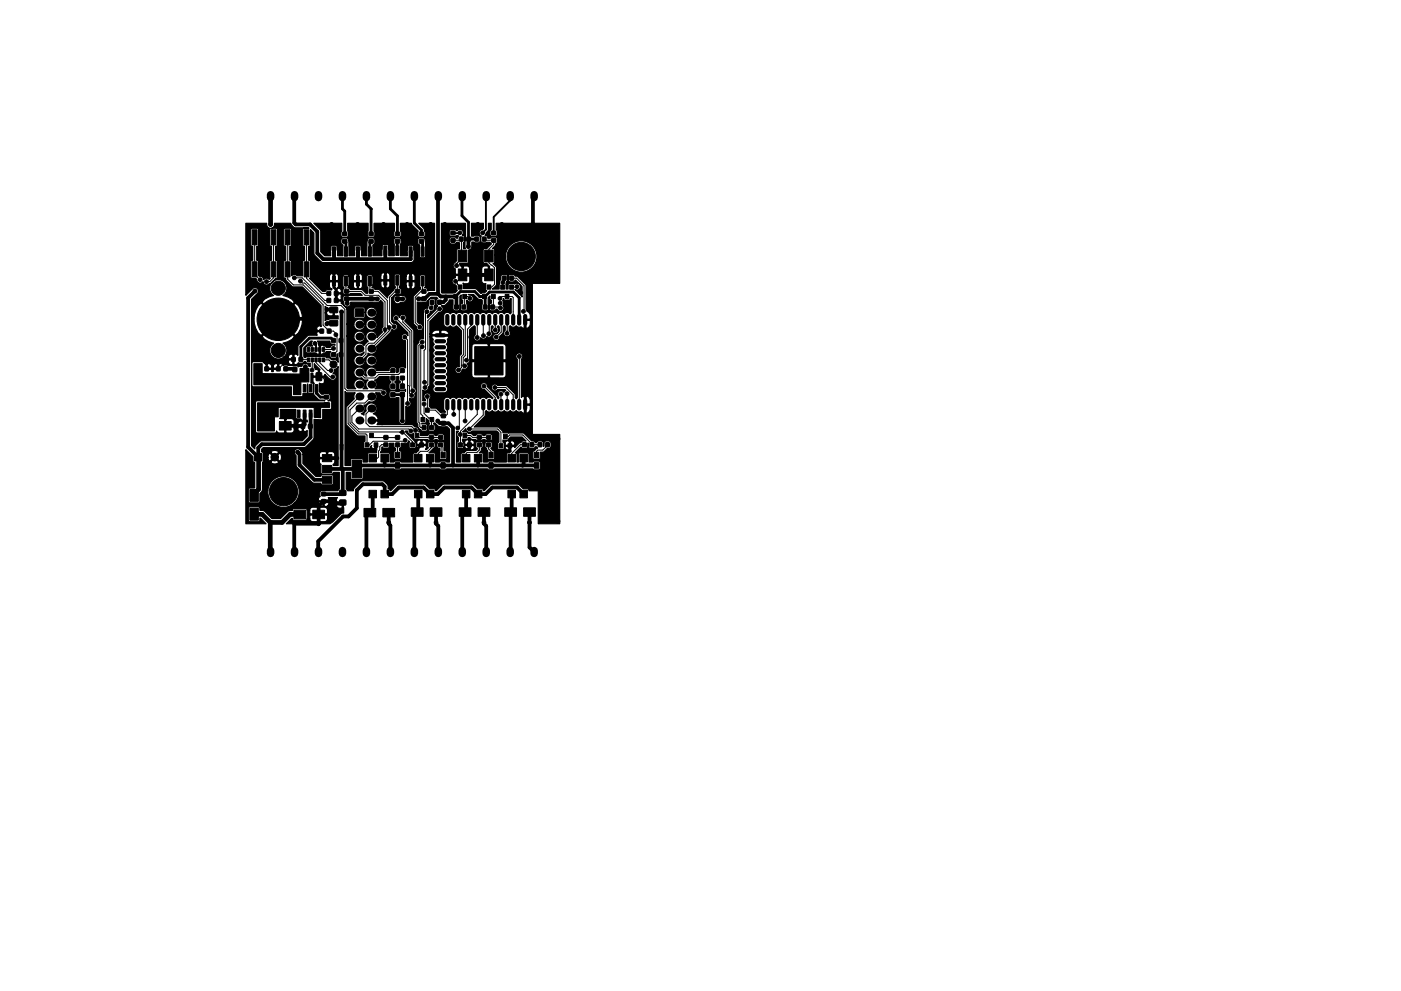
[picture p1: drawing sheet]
<svg xmlns="http://www.w3.org/2000/svg" width="297mm" height="210mm" viewBox="0 0 297 210" stroke-linecap="round" stroke-linejoin="round" font-family="sans-serif">
<g fill="#000" stroke="#000" stroke-width=".21">
<path d="M53.5 48.7h1v3.2h-1zM53.5 55.5h1v3.2h-1zM57.5 55.5h1v3.2h-1zM57.5 48.7h1v3.2h-1zM60.5 48.7h1v3.2h-1zM60.5 55.5h1v3.2h-1zM64.5 55.5h1v3.2h-1zM64.5 48.7h1v3.2h-1zM70.5 52.4h.6v2h-.6zM70.5 58.7h.6v2h-.6zM73 52.4h.7v2h-.7zM73 58.7h.7v2h-.7z"/>
<path d="M72.7 49.3l.8-.1v.8h-.8zM72.7 50.8h.8v.8h-.8zM75.6 58.7h.6v2h-.6zM75.6 52.4h.6v2h-.6zM78.1 58.7h.6v2h-.6zM78.1 52.4h.6v2h-.6zM78.3 49.3l.8-.1v.8h-.8zM78.3 50.8h.8v.8h-.8zM81.4 58.5h.6v2h-.6zM81.4 52.2h.6v2h-.6zM83.9 58.5h.7v2h-.7zM83.9 52.2h.7v2h-.7z"/>
<path d="M83.9 49.3l.8-.1v.8h-.8zM83.9 50.8h.8v.8h-.8zM86.7 52.4h.7v2h-.7zM86.7 58.7h.7v2h-.7zM89.3 52.4h.6v2h-.6zM89.3 58.7h.6v2h-.6zM88.9 49.3l.8-.1 .1 .8h-.8zM88.9 50.8h.8l.1 .8h-.8zM95.6 49.1l.8-.1 .1 .8h-.9zM95.6 50.6h.8l.1 .8h-.9zM97.2 57.1h1.8v2.5h-1.8zM97.2 53.1h1.8v2.5h-1.8z"/>
<path d="M97.4 50.3h.8l-.1 .9-.7-.1zM99 50.3h.8l-.1 .9-.7-.1zM100.7 50.3h.8l-.1 .9-.7-.1zM102.8 57.1h1.8v2.5h-1.8zM102.8 53.1h1.8v2.5h-1.8zM102.3 50.3h.7v.9l-.7-.1zM104.3 49.1l.8-.1v.8h-.8zM104.3 50.6h.8v.8h-.8zM106.5 58.6h.8v.8h-.8zM108.1 58.6h.8l-.1 .8h-.7zM54.6 77.8l.8 .1-.1 .8-.7-.1zM56.2 77.8l.7 .1v.8l-.8-.1z"/>
<path d="M58.6 77.8l.8 .1v.8l-.8-.1zM60.2 77.8l.8 .1-.1 .8-.7-.1zM61.8 75.8l.8 .1v.8l-.8-.1zM62.1 79.7h.8v.9h-.8zM62.1 77.9h.8v.9h-.8zM63.4 75.8l.8 .1-.1 .8-.7-.1zM64.3 79.1l1.1 .1-.1 1.5h-1.1zM65.1 73.7h.6v.8h-.6zM65.1 75.9h.6v.8h-.6zM66 73.7h.4v.8h-.4zM66 75.9h.4v.8h-.4zM66.7 73.7h.6v.8h-.6z"/>
<path d="M66.7 75.9h.6v.8h-.6zM67.1 79.1l1.1 .1-.1 1.5h-1.1zM67.6 73.7h.4v.8h-.4zM67.6 75.9h.4v.8h-.4zM67.8 69.8l.8 .1v.8l-.8-.1zM68.3 73.7h.6v.8h-.6zM68.3 75.9h.6v.8h-.6zM69.3 63.3l.8 .1v.8l-.8-.1zM69.3 61.8l.8 .1v.8l-.8-.1zM69.4 69.8l.8 .1-.1 .8-.7-.1zM70.3 71.8l.8 .1v.8l-.8-.1zM70.3 74.8l.8 .1v.8l-.8-.1z"/>
<path d="M69.9 65.2h1.6l.1 1.1h-1.6zM69.9 68h1.6l.1 1.1h-1.6zM70.9 63.3l.8 .1-.1 .8-.7-.1zM70.9 61.8l.8 .1-.1 .8-.7-.1zM71.9 71.8l.8 .1-.1 .8-.7-.1zM71.9 74.8l.8 .1-.1 .8-.7-.1zM73.1 63h.8v.7l-.8 .1zM73.1 61.4h.8v.8h-.8zM75.4 65.5h1.6v1.7h-1.6zM78.3 63h.8v.7l-.8 .1zM78.3 61.4h.8v.8h-.8zM82.9 79.8h.8v.8h-.8z"/>
<path d="M82.9 78.3l.8-.1v.8h-.8zM83.9 63h.8v.7l-.8 .1zM83.9 61.4h.8v.8h-.8zM84.9 79.8h.8v.8h-.8zM84.9 78.3l.8-.1v.8h-.8zM89.5 63h.8v.7l-.8 .1zM89.5 61.4h.8v.8h-.8zM91.2 63.7h.8v.9l-.8-.1zM92.8 63.7h.8l-.1 .9-.7-.1zM96.2 62.5h.8v.9h-.8zM96.4 64.7h.8l-.1 .9-.7-.1zM97.2 60.5h.8v.9h-.8z"/>
<path d="M98 64.7h.7v.9l-.7-.1zM98.1 62.5h.8v.9h-.8zM102.3 62.5h.8v.9h-.8zM102.5 64.7h.8l-.1 .9-.7-.1zM103.3 60.5h.8v.9h-.8zM104.1 64.7h.7v.9l-.7-.1zM104.2 62.5h.8v.9h-.8zM106.2 60.5h.8v.9h-.8zM100.7 73.5h6v6h-6zM107.1 62.5h.8v.9h-.8zM108.1 60.5h.8v.9h-.8zM54 96.2h1.6v1.6h-1.6z"/>
<path d="M55.2 89.4h2.5v1.8h-2.5zM56.4 79.8h2.2v1.5h-2.2zM56.4 86.2h2.2v1.5h-2.2zM59.2 89.4h2.5v1.8h-2.5zM63 87h.6v1.6h-.6zM63 81.6h.6v1.6h-.6zM64.3 87h.6v1.6h-.6zM64.3 81.6h.6v1.6h-.6zM63.8 90l.8 .1v.8l-.8-.1zM65.6 87h.6v1.6h-.6zM65.6 81.6h.6v1.6h-.6zM65.4 90l.8 .1-.1 .8-.7-.1z"/>
<path d="M66.8 87h.6v1.6h-.6zM66.8 81.6h.6v1.6h-.6zM68.3 96.4h2v1.5h-2zM68.8 85.5l.8-.1v.8h-.8zM68.8 83.9h.8v.7h-.8zM77.4 94h.8v.9h-.8zM78.2 96.4h1.6v1.6h-1.6zM78.4 92h.8v.9h-.8zM79.3 94h.8v.9h-.8zM80.8 96.4h1.6v1.6h-1.6zM81.4 94h.8v.7l-.8 .1zM81.4 92.4h.8v.8h-.8z"/>
<path d="M82.9 83.3h.8v.9h-.8zM82.9 81.5h.8v.9h-.8zM83.8 98.2h.9v1.2h-.9zM83.8 96h.9v1.2h-.9zM83.9 92.4h.8v.8h-.8zM83.9 94h.8v.7l-.8 .1zM84.9 83.2l.8 .1v.9l-.8-.1zM84.9 81.5h.8v.9h-.8zM87.1 94h.8v.9h-.8zM87.9 96.4h1.6v1.6h-1.6zM88 92h.8v.9h-.8zM89 94h.8v.9h-.8z"/>
<path d="M89.3 88.6h.8v.9h-.8zM89.5 90.3h.8v.8h-.8zM90.4 96.4h1.6v1.6h-1.6zM90.2 86.6h.8v.9h-.8zM91.1 90.3h.8v.8h-.8zM91.1 94h.8v.7l-.8 .1zM91.1 92.4h.8v.8h-.8zM91.2 88.6h.8v.9h-.8zM93.5 96h.9v1.2h-.9zM93.5 98.2h.9v1.2h-.9zM93 92.4h.8l.1 .8h-.9zM93 94h.8l.1 .7-.9 .1z"/>
<path d="M93.6 89.4h.8v.8h-.8zM93.6 87.9l.8-.1v.8h-.8zM97.2 94h.8v.9h-.8zM98 96.4h1.6v1.6h-1.6zM98.2 92h.8v.9h-.8zM99.1 94h.8v.9h-.8zM100.6 96.4h1.6v1.6h-1.6zM101.2 94h.8l.1 .7-.9 .1zM101.2 92.4h.8l.1 .8h-.9zM103.7 96h.9v1.2h-.9zM103.7 98.2h.9v1.2h-.9zM103.2 92.4h.8v.8h-.8z"/>
<path d="M103.2 94h.8v.7l-.8 .1zM105.8 94.1h.8v.9h-.8zM106.8 92.1h.8v.9h-.8zM107.7 96.4h1.6v1.6h-1.6zM107.7 94.1h.8v.9h-.8zM110.2 96.4h1.6v1.6h-1.6zM110.8 93.9l.8 .1-.1 .8-.7-.1zM112.4 93.9l.8 .1-.1 .8-.7-.1zM113.3 98.2h.9v1.2h-.9zM113.3 96h.9v1.2h-.9zM114.1 93.9l.8 .1v.8l-.8-.1zM115.7 93.9l.8 .1-.1 .8-.7-.1z"/>
<path d="M53 107.9h1.8v2.5h-1.8zM53 103.9h1.8v2.5h-1.8zM62.3 108.2h2.5v1.8h-2.5zM66.3 108.2h2.5v1.8h-2.5zM68.3 101h2v1.5h-2zM68.3 98.7h2v1.5h-2zM68.2 106h.8v.7l-.8 .1zM68.2 104.4h.8v.8h-.8zM72 106.1h1.3v1h-1.2zM72 104.1l1.3-.1v1.1h-1.2zM74.7 97.6h2v3.8h-2zM78.2 104h1.6v1.6h-1.6z"/>
<path d="M77.2 107.9h2.5v1.8h-2.5zM80.8 104h1.6v1.6h-1.6zM81.2 107.9h2.5v1.8h-2.5zM87.9 104h1.6v1.6h-1.6zM87.2 107.7h2.5v1.8h-2.5zM90.4 104h1.6v1.6h-1.6zM91.2 107.7h2.5v1.8h-2.5zM98 104h1.6v1.6h-1.6zM97.4 107.7h2.5v1.8h-2.5zM100.6 104h1.6v1.6h-1.6zM101.4 107.7h2.5v1.8h-2.5zM107.7 104h1.6v1.6h-1.6z"/>
<path d="M107 107.7h2.5v1.8h-2.5zM110.2 104h1.6v1.6h-1.6zM111 107.7h2.5v1.8h-2.5z"/>
<circle cx="52.8" cy="48.1" r=".4"/>
<circle cx="55.2" cy="59.3" r=".4"/>
<circle cx="56.5" cy="59.7" r=".4"/>
<circle cx="57.4" cy="47.6" r=".4"/>
<circle cx="62.4" cy="58.9" r=".4"/>
<circle cx="63.7" cy="59.6" r=".4"/>
<circle cx="70.3" cy="47.6" r=".4"/>
<circle cx="70.8" cy="57.8" r=".4"/>
<circle cx="75.8" cy="47.6" r=".4"/>
<circle cx="75.9" cy="57.5" r=".4"/>
<circle cx="81.3" cy="47.6" r=".4"/>
<circle cx="81.8" cy="57.5" r=".4"/>
<circle cx="86.3" cy="47.6" r=".4"/>
<circle cx="86.5" cy="57.5" r=".4"/>
<circle cx="91.3" cy="47.6" r=".4"/>
<circle cx="94.3" cy="47.6" r=".4"/>
<circle cx="96.6" cy="59.7" r=".4"/>
<circle cx="96.8" cy="56.3" r=".4"/>
<circle cx="97.5" cy="49.4" r=".4"/>
<circle cx="99.3" cy="52.3" r=".4"/>
<circle cx="100.8" cy="58.3" r=".4"/>
<circle cx="101.2" cy="53" r=".4"/>
<circle cx="101.3" cy="47.6" r=".4"/>
<circle cx="102.3" cy="49.4" r=".4"/>
<circle cx="106.4" cy="47.6" r=".4"/>
<circle cx="106.6" cy="59.9" r=".4"/>
<circle cx="110.5" cy="54.4" r="3"/>
<circle cx="113" cy="47.6" r=".4"/>
<circle cx="54.1" cy="61.7" r=".4"/>
<circle cx="59" cy="67.7" r="4.5"/>
<circle cx="59" cy="74.3" r="1.5"/>
<circle cx="59" cy="61.1" r="1.5"/>
<circle cx="64.7" cy="77.8" r=".4"/>
<circle cx="66.1" cy="65.3" r=".4"/>
<circle cx="66.2" cy="78.5" r=".4"/>
<circle cx="66.8" cy="72.9" r=".4"/>
<circle cx="66.9" cy="70.2" r=".4"/>
<circle cx="67.9" cy="73" r=".4"/>
<circle cx="69.3" cy="68.7" r=".4"/>
<circle cx="69.3" cy="65.6" r=".4"/>
<circle cx="70.2" cy="78.6" r=".4"/>
<circle cx="70.6" cy="80" r=".4"/>
<circle cx="70.7" cy="77.3" r=".75"/>
<circle cx="70.7" cy="73.9" r=".4"/>
<circle cx="71.2" cy="71" r=".4"/>
<circle cx="72.4" cy="66.2" r=".4"/>
<circle cx="73.6" cy="64.4" r=".4"/>
<circle cx="74.6" cy="70.1" r=".4"/>
<circle cx="80" cy="63.4" r=".4"/>
<circle cx="80.5" cy="74" r=".4"/>
<circle cx="81.6" cy="70" r=".4"/>
<circle cx="82.5" cy="69.5" r=".4"/>
<circle cx="83.6" cy="69.3" r=".4"/>
<circle cx="83.6" cy="65.4" r=".4"/>
<circle cx="84" cy="67.5" r=".4"/>
<circle cx="85.4" cy="67.4" r=".4"/>
<circle cx="85.4" cy="63.4" r=".4"/>
<circle cx="85.8" cy="71.5" r=".4"/>
<circle cx="87.2" cy="68.2" r=".4"/>
<circle cx="88.2" cy="72.5" r=".4"/>
<circle cx="88.7" cy="63.4" r=".4"/>
<circle cx="89" cy="69.4" r=".4"/>
<circle cx="89.5" cy="72.6" r=".4"/>
<circle cx="89.5" cy="73.6" r=".4"/>
<circle cx="90.5" cy="66.1" r=".4"/>
<circle cx="91.4" cy="65.3" r=".4"/>
<circle cx="91.5" cy="74.3" r=".4"/>
<circle cx="93.2" cy="65.5" r=".4"/>
<circle cx="95.4" cy="65.2" r=".4"/>
<circle cx="95.7" cy="71.5" r=".4"/>
<circle cx="97.2" cy="78.5" r=".4"/>
<circle cx="98.5" cy="77.6" r=".4"/>
<circle cx="98.9" cy="76.4" r=".4"/>
<circle cx="99.6" cy="63.3" r=".4"/>
<circle cx="99.8" cy="71.5" r=".4"/>
<circle cx="100.7" cy="65.3" r=".4"/>
<circle cx="101.2" cy="71.6" r=".4"/>
<circle cx="102.5" cy="71.2" r=".4"/>
<circle cx="103.6" cy="70.8" r=".4"/>
<circle cx="105" cy="70" r=".4"/>
<circle cx="105.2" cy="71.5" r=".4"/>
<circle cx="106" cy="63.3" r=".4"/>
<circle cx="106.1" cy="64.3" r=".4"/>
<circle cx="106.1" cy="65.3" r=".4"/>
<circle cx="107.5" cy="70.7" r=".4"/>
<circle cx="107.6" cy="64.1" r=".4"/>
<circle cx="108.1" cy="76.6" r=".4"/>
<circle cx="109.6" cy="60.8" r=".4"/>
<circle cx="110.1" cy="75.6" r=".4"/>
<circle cx="110.4" cy="62.1" r=".4"/>
<circle cx="111" cy="66.1" r=".4"/>
<circle cx="111.3" cy="70" r=".4"/>
<circle cx="52.7" cy="96.9" r=".4"/>
<circle cx="54.3" cy="93.1" r=".4"/>
<circle cx="58.2" cy="97" r=".8"/>
<circle cx="59.4" cy="80.5" r=".4"/>
<circle cx="60.5" cy="80.5" r=".4"/>
<circle cx="62.6" cy="90.4" r=".4"/>
<circle cx="63.1" cy="95.9" r=".4"/>
<circle cx="69.1" cy="80.9" r=".4"/>
<circle cx="71.4" cy="97.2" r=".4"/>
<circle cx="74" cy="95.3" r=".4"/>
<circle cx="78.7" cy="95.4" r=".4"/>
<circle cx="80.5" cy="80.7" r=".4"/>
<circle cx="81" cy="89.7" r=".4"/>
<circle cx="81.3" cy="83.3" r=".4"/>
<circle cx="85.3" cy="89.3" r=".4"/>
<circle cx="85.3" cy="91.7" r=".4"/>
<circle cx="85.9" cy="93.4" r=".4"/>
<circle cx="86.4" cy="85.6" r=".4"/>
<circle cx="87.1" cy="87.5" r=".4"/>
<circle cx="87.1" cy="91.4" r=".4"/>
<circle cx="87.3" cy="83.9" r=".4"/>
<circle cx="87.5" cy="82.9" r=".4"/>
<circle cx="88.1" cy="91.3" r=".4"/>
<circle cx="88.4" cy="95.4" r=".4"/>
<circle cx="89.9" cy="85.7" r=".4"/>
<circle cx="90" cy="81.1" r=".4"/>
<circle cx="90.1" cy="82.2" r=".4"/>
<circle cx="90.6" cy="84.1" r=".4"/>
<circle cx="92" cy="84.2" r=".4"/>
<circle cx="92.8" cy="89.3" r=".4"/>
<circle cx="96.2" cy="87.9" r=".4"/>
<circle cx="97" cy="90.8" r=".4"/>
<circle cx="97.6" cy="92.2" r=".4"/>
<circle cx="98.5" cy="95.4" r=".4"/>
<circle cx="98.6" cy="89.3" r=".4"/>
<circle cx="99.5" cy="91" r=".4"/>
<circle cx="102.6" cy="81.9" r=".4"/>
<circle cx="104.9" cy="82.2" r=".4"/>
<circle cx="106.2" cy="83.6" r=".4"/>
<circle cx="107.2" cy="95.6" r=".4"/>
<circle cx="107.5" cy="83.5" r=".4"/>
<circle cx="111.3" cy="88.6" r=".4"/>
<circle cx="111.3" cy="83.8" r=".4"/>
<circle cx="118.3" cy="93.1" r=".4"/>
<circle cx="52.8" cy="102.6" r=".4"/>
<circle cx="60.1" cy="104.3" r="3"/>
<circle cx="67.6" cy="111.1" r=".4"/>
<circle cx="70.3" cy="106.3" r=".4"/>
<circle cx="82.4" cy="110.9" r=".4"/>
<circle cx="92.5" cy="110.9" r=".4"/>
<circle cx="102.6" cy="110.9" r=".4"/>
<circle cx="112.3" cy="110.9" r=".4"/>
<circle cx="118.3" cy="110.6" r=".4"/>
</g>
<g fill="none" stroke="#000" stroke-width="1.6">
<path d="M57.4 41.3v.6M62.4 41.3v.6M67.5 41.3v.6M72.6 41.3v.6M77.7 41.3v.6M82.8 41.3v.6M87.8 41.3v.6M92.9 41.3v.6M98 41.3v.6M103.1 41.3v.6M108.2 41.3v.6M113.2 41.3v.6"/>
<path d="M57.4 116.8v.6M62.4 116.8v.6M67.5 116.8v.6M72.6 116.8v.6M77.7 116.8v.6M82.8 116.8v.6M87.8 116.8v.6M92.9 116.8v.6M98 116.8v.6M103.1 116.8v.6M108.2 116.8v.6M113.2 116.8v.6"/>
</g>
<g fill="#000">
<circle cx="100.8" cy="58.3" r=".4"/>
<circle cx="76.2" cy="79" r=".85"/>
<circle cx="76.2" cy="76.5" r=".85"/>
<circle cx="76.2" cy="68.9" r=".85"/>
<circle cx="76.2" cy="74" r=".85"/>
<circle cx="76.2" cy="71.4" r=".85"/>
<circle cx="78.7" cy="74" r=".85"/>
<circle cx="78.7" cy="71.4" r=".85"/>
<circle cx="78.7" cy="68.9" r=".85"/>
<circle cx="78.7" cy="66.3" r=".85"/>
<circle cx="78.7" cy="79" r=".85"/>
<circle cx="78.7" cy="76.5" r=".85"/>
<circle cx="76.2" cy="81.6" r=".85"/>
<circle cx="76.2" cy="86.7" r=".85"/>
<circle cx="76.2" cy="84.1" r=".85"/>
<circle cx="76.2" cy="89.2" r=".85"/>
<circle cx="78.7" cy="89.2" r=".85"/>
<circle cx="78.7" cy="81.6" r=".85"/>
<circle cx="78.7" cy="86.7" r=".85"/>
<circle cx="78.7" cy="84.1" r=".85"/>
</g>
<g fill="none" stroke="#000" stroke-width=".9">
<path d="M92.5 71.1h1.6M92.5 72.4h1.6M92.5 73.7h1.6M92.5 74.9h1.6M92.5 76.2h1.6M92.5 77.5h1.6M92.5 78.8h1.6M94.8 67v1.6M96.1 67v1.6M97.4 67v1.6M98.7 67v1.6M99.9 67v1.6"/>
<path d="M101.2 67v1.6M102.5 67v1.6M103.7 67v1.6M105 67v1.6M106.3 67v1.6M107.5 67v1.6M108.8 67v1.6M110.1 67v1.6M111.4 67v1.6M92.5 80h1.6M92.5 81.3h1.6M92.5 82.6h1.6"/>
<path d="M94.8 85v1.6M96.1 85v1.6M97.4 85v1.6M98.7 85v1.6M99.9 85v1.6M101.2 85v1.6M102.5 85v1.6M103.7 85v1.6M105 85v1.6M106.3 85v1.6M107.5 85v1.6M108.8 85v1.6"/>
<path d="M110.1 85v1.6M111.4 85v1.6"/>
</g>
<g fill="none" stroke="#000" stroke-width=".8">
<path d="M62.4 41.6v5.7l.3 .3h3.1l1.5 1.5v4.6l1.2 1.3h18.6v-1.6M70.8 53.4h.1M70.8 53.4v1.6M75.9 53.4h.1M75.9 53.4v1.6M81.7 53.2v1.8M81.7 55h.1M92.9 41.6v20.7M98.1 58.3h5.6M99.4 50.7l-.1 1.6M113.2 41.6l-.2 .1v5.9M54.1 61.7l-1.5 1.5v31.6l2.2 2.3"/>
<path d="M60.6 78.2h1.8l.1 .2M64.7 77.8v1.7M66.1 65.3v2.3l-7.1 .1M70.7 68.5h-1.2l-.2 .3M72.4 66.2v33.2l.3 .2v5M73.5 63.4h6.5M73.6 63.4v1M80 63.4h.1M84.3 63.4v.3M84.3 63.4h1.1M88.7 63.4h1.2M92.9 62.3h-1.8l-1 1.1h-.2"/>
<path d="M92.9 62.3l.5 .6h3.2M94.5 62.9v.7l-.5 .5h-.8M96.6 62.9h.1M96.6 62.9l.2 .2v2M62.5 80.1h-1.6l-.4 .4h-3M63.1 95.9l.4 .4v2.3l3.2 3.2h2.6M64.6 87.8v2.3l-.4 .3-3.7-.1 .5-.5M65.9 87.8v5l-1.5 1.4h-8.9l-.8 .8v2M69.3 97.2h2.1M75.7 98.6v.9h-6.4M81.6 97.2l-.1 1.6M84.3 98.6v.2"/>
<path d="M85.3 83.7v5.6M91.2 97.2v1.6M92.8 89.3l.5 .5h1.8l.9 1v8M93.9 98.6v.2M101.4 97.2l-.1 1.6M104.1 98.6v.2M111 97.2v1.4l-.1 .2M113.8 98.6v.2h-38.5M72.7 106.8h-1.5l-.5-.5h-2.1l-1 1.1v3.7h-5.2v6M72.7 104.3l-.5 .5h-3.6M79 104.8v3.4l-1.3 1.3-.1 7.6M82.4 108.8v2.3l.4 .4-.1 5.6"/>
<path d="M88.7 104.8v3.6l-.9 .8v7.9M92.5 108.6v2.5l.4 .5v5.5M98.8 104.8v3.6l-.8 .8-.1 7.9M102.6 108.6v2.5l.5 .5-.1 5.5M108.5 104.8v3.6l-.2 .2v8.3l-.2 .2M111 104.8l-1.4-1.4h-5.2l-1.4 1.4h-1.6l-1.4-1.4h-5.8l-1.4 1.4h-1.6l-1.4-1.4h-5.2l-1.4 1.4h-1.6v-1.6l-.5-.5h-4.2l-1.2 1.3v3.8l-1.8 1.8h-1.2l-5.2 5.2v2.3M112.3 108.6v7.5l.9 1"/>
</g>
<g fill="none" stroke="#000" stroke-width=".6">
<path d="M72.5 41.6l.1 2.7 .5 .5v4.9M73.1 51.2l.2 .2v2M75.9 57.5v2.2M75.9 58v.1M77.7 41.6v1.7l1 1v5.4M78.7 51.2l-.3 .2v2M81.8 57.5l-.1 2M82.8 41.6v2.7l1.5 1.5v3.9M84.3 51.2l-.1 2M87.1 59.7v-1.6l-.6-.6h-15.4l-.3 .3v3.2l.5 .4v2.3M87.8 41.6v5.7l1.5 1.5v.9M89.3 51.2l.3 .2v2"/>
<path d="M97.9 41.6v4.2l1.4 1.4v3.5h1.8M69.3 65.6l.1 .1h1.3M70.7 72.2l-.5-.5h-4.6l-1.8 1.9v2.6M93.4 71.1h1.9l.4 .4M96.6 62.9l1-1h3.1l1 1h1.2l.9-.9h5l1.3 1.2v4.6M99.8 71.5v4.8l.2 .2 8.1 .1M102.9 63.1v2M111.4 67.8l-.1 2.2M67.1 82.4v1.1l.8 .8h1.3M67.1 83.4l.2 .1M69.2 85.8h-1.4l-.7 .7v1.3M79.7 94.4v.6l-.3 .4h-.7"/>
<path d="M85.3 83.7h-2M89.4 94.4l-1 1M99.5 94.4v.6l-.3 .4h-.7M108.1 94.6v.7l-.3 .3h-.6M111.3 83.8v4.8"/>
</g>
<path d="M57.4 41.6v6M54.8 97.1v6.7l-.9 1v.3M108.1 94.5v.1M53.9 109.1h1.7l1.7 1.7M57.3 110.8v6.3M63.6 109.1h-2.1l-1.7 1.7h-2.5" fill="none" stroke="#000" stroke-width="1"/>
<g fill="none" stroke="#000" stroke-width=".21">
<path d="M54 50.3v7.9l1.2 1.1M58 50.3v8.6l-.8 .8h-.7M61 50.3v8.9l1.2 1.2h2.1l4.2 4.2v4.4l1.3 1.2h.9l.7 .8M62.4 58.9h1.7l4.8 4.8h.8M63.7 59.6l.4 .4h.5l4.8 4.8h2.9l.8 .8v16.8l.5 .5h7.3l.4 .4M65 50.3v8.7l3.2 3.2h1.5M73.3 59.7v1.9l.3 .3h3l.8 .8h2.8l1.4 1.3v6.5l-2.3 2.3h-1.1l-.6 .6v1.7l-1.4 1.4M78.4 59.7v1.9l.5 .3M84.2 59.5l.1 2.4M89.6 59.7v1.9l.3 .3h-.2M96 51h1.6l.2-.3v3.4l.3 .2v.4l-1.2 1.2-.1 .4M96.6 59.7l1 1.2"/>
<path d="M102.6 50.7l.3 .3h1.8v.9l-1 1v2.9l1.2 1v3.5l-.6 .6h-.6M106.9 59v.6l-.3 .4v.9h.1M108.5 59h1l1.6 1.6v5.3l-.1 .2M62.2 76.2h-1.1l-2 2h-2.6M63.8 76.2l1.6 .1M66.2 76.3v2.2M66.9 70.2h1.3M67 76.3v.6l3 3.1h.6M67.6 79.5h.2l1.3 1.4M67.8 76.3v.6l1.7 1.7h.7M67.9 73l-.1 1.1M68.6 76.3h1.1l1 1"/>
<path d="M70.7 73.9l-.2 .2h-1.9M71.4 71h-.2M71.4 71v3.5l-.7 .7M78.7 61.8h1.5l1.9 2v5.3l.4 .4v.7l-3.8 3.8M83.3 78.6l-.4 .4h-4.2M84 67.5l2.9 2.9-.1 13 .5 .5M84.3 61.8h-.5l-1.2 1.2v5.4l1 .9M85.3 78.6l-.8 .9h-4.2l-.8 .7h-2.1l-1.2-1.2M85.4 67.4v.9l1.9 1.9v12.5l.2 .2M85.8 71.5l.6 .6v13.5M89.5 72.6l-.7 .7v16.3l.2 .2v.7l.2 .2h.7M89.5 73.6l-.3 .3v13.9l.5 .5v.7"/>
<path d="M89.9 61.8h-.6l-1.3 1.3v5.3l1 1M90.5 66.1l-.3 .3v7.7l-.3 .3 .1 6.7M91.6 64.1v1l-.2 .2M91.6 64.1h.1M93.2 65.5l-2.5 2.5v13.6l-.6 .6M97.4 67.8v1.3l.8 .9v5.3l-.4 .4v2.3l-.6 .5M97.8 77.5h.1M98.7 67.8v7.6l-.5 .5v1.4l.3 .3M99.6 63.3l-.4-.4h-.7v2.1l-.1 .1M99.9 67.8v1.2l-.8 .8v6.4l-.2 .2M101.2 67.8v3.8M102.5 67.8v3.4"/>
<path d="M103.7 67.8l-.1 3M104.6 62.9v2.1l-.2 .1h1.5l.2 .2M105 67.8v.1M105 67.9v2.1M106 63.3l.4-.4h2.2l.2 .2v4.7M106.3 67.8v2.7l-1.1 1M107.5 67.8v2.9M109.6 60.8l-1.1 .1M110.1 75.6v10.2M76.2 86.7l-1.6 1.6v1.3l1.4 1.4h10.7l.4 .4M76.2 84.1l-2.4 2.4v3.4l2.2 2.2h1.6l.2 .2v2.1h.5l.8-.8h6.6l.2-.2M78.2 94.4h.1"/>
<path d="M78.7 86.7l-1.1 1.1v2l.7 .7h9l.8 .8M78.7 84.1l-1.3 1.4h-1.8l-1.4 1.5v2.8l1.9 1.9h9.3l2.1 2.1v.6M78.8 92.4l.4 .4h5.1M81.8 94.3h-.9l-.4 .4v.7l-.2 .3v1.3l-.3 .2h-1M83.3 80.2v1.8M83.3 80.2h.1M84.3 94.3v2.3M85.3 80.2v1.7M86.4 85.6h.1M86.4 81.8h.1M88.4 92.4l.5 .4h4.5M89.9 85.7v2l1 1h.3l.4 .3-.1 1.7"/>
<path d="M90.6 84.1v2.9h1.7l1.2 1.2h1l.3-.3v-2.1M91.5 94.3v.7l-.8 .8h-1.5l-.5 .4v1M93.4 94.3l.3 .3v1.7l.2 .3M96.1 85.8l.1 2.1M97.4 85.8v4.7l-.4 .3M98.6 92.4h1.2l.4 .4h3.4M98.7 85.8l-.1 3.5M101.2 85.8v2.1l-3.6 3.6v2.9M101.6 94.3v1.2l-.5 .5h-2l-.3 .2v1M102.5 85.8v2.3l-3 2.9h6l.7 .7v2.9M102.6 81.9l2.4 2.4v1.5M103.6 94.3v.9l.5 .6v.8"/>
<path d="M104.9 82.2h2.3l1.6 1.6v2M106.2 83.6l.1 2.2M107.2 92.6h.6l.3-.3h2.8l1.8 1.9v.2h1.8M107.5 83.5v2.3M111.2 94.4h-.9l-1.8 1.8v1M116 94.4v.2l-.9 .9h-1.1l-.2 .3v.8"/>
</g>
<path d="M97.5 49.4l-1.5 .1M103 41.6v7.1l-.7 .7M108.1 41.6v1l-3.4 3.4v3.5M66.8 72.9l.2 .2v1" fill="none" stroke="#000" stroke-width=".4"/>
<path d="M52.1 47.4h4.4v.3a.83 .83 0 0 0 .9 .7l-.2 .3v3.2l.1 .3 .3 .1v2.9l-.4 .3v3.2l.1 .3-.2 .3a.73 .73 0 0 0-1.2 0 .72 .72 0 0 0-.9-.7l-.2-.1v-3l-.4-.3v-2.9l.3-.1 .1-.3v-3.2l-.2-.3h-1.2l-.2 .3v3.2l.1 .3 .3 .1v2.9l-.4 .3v3.2l.2 .4h.8l.2 .2a.73 .73 0 0 0 .5 .7 .73 .73 0 0 0 .9-.3 .81 .81 0 0 0 .6 .8 .81 .81 0 0 0 .8-.3l1.2-1.1 .3-.1 .1-.3v-3.2l-.4-.3v-2.9l.3-.1 .1-.3v-3.2l-.2-.3h-1l.5-.3 .1-.7h3.5l.2 .4 .7 .5 2.9 .1h-1.1l-.2 .3v3.2l.1 .3 .3 .1v2.9l-.4 .3v3h-1.2a.73 .73 0 0 0-1.2 0v-3l-.4-.3v-2.9l.3-.1 .1-.3v-3.2l-.2-.3h-1.2l-.2 .3v3.2l.1 .3 .3 .1v2.9l-.4 .3v3.4l.4 .2 .1 .4 1.3 1.3 2.1 .1 4 3.9v4.5l-.2-.2a.62 .62 0 0 0-.6 .3 .62 .62 0 0 0 0 .7h1l.1 .3h-1.1l-.2 .1 .2 .6-2 .1-2 2-.1 2.2-.4-.3-.5 .2v1.9a.56 .56 0 0 0 .9-.3l.9 .1 .4-.3h.3l.2 .4h.8v.7l-.3-.1-.2-.4-.5-.2-.5 .1-.3 .5-.8 .1-.4-.3-2.4-.1a.32 .32 0 0 1-.4 .1 .32 .32 0 0 1-.2-.3l-.5-.1-.2 .2v1.1h-1l-.2 .4h-.3l-.1-.4h-1.1v-1.1h.3v.8h.8l.1-.3h.3l.2 .3h.8v-.8l-.2-.2a.66 .66 0 0 0-.8 .7h-.3v-.2a.57 .57 0 0 0-.9-.3l-.7-.2v-.2l-.3-.2h5.4a.58 .58 0 0 0 .4 .6 .58 .58 0 0 0 .6-.1v-.8h-.8l-.2 .3-7.6 .1-.1 .2v4.9l.3 .2h8.1l.1 2 2 .1 .3-.2v-.5h.7l.3-.2 .1-1.8v1.8l.2 .2h.8l.2-.3v-1.6l-.2-.3h-.4v-2.1h.4v.4l.2 .2h1v-1.2l-.2-.2h-.4l-.3-.4v-.8l1.3 1.2-.2 .2v1.2h1l.2-.4 .8 .9a.91 .91 0 0 0 1.6-.3 .73 .73 0 0 0-.7-.8 .72 .72 0 0 0 .3-.8l.5-.2 .3-.4v21h-1l-.1-.3 .4-.4v-.6l-.2-.2h-2.9l-.2 .2v.4l.1 .4 .3 .2-.1 1.7 .2 .4h2.2l.3-.4h1.2v3.5l-.2 .4-3.3-.1a.55 .55 0 0 0-.6 .6l.1 .8a.56 .56 0 0 0-.2 .9h1.9l.1-.2-.1-.5h1.9l-.2 .4 .2 .5h1.3l.1 2.3-.6 .2-1.7 1.7-.6 .4h-9.3l1.2-1.1 .4 .4h2.5l.3-.4h.6l.1 .4 .3 .2 1.2 .1 .1-.2v-1.2h.3v1.2l.1 .2h1a.64 .64 0 0 0 .6-.7v-.6l-.1-.1h-3.5l-.1 .1v.6h-.6v-1.8h.6v.7l.1 .1h1.6v-1.2h.3v1.2h1.6l.1-.1v-.9l-.3-.3-1.3-.1-.4 .2-.1-.2h-1a.64 .64 0 0 0-.6 .6h-.6l-.3-.3h-2.6l-.2 .4-1 .2-1.5 1.5h-1.9l-1.6-1.6-.9-.1v-.5l-.2-.2-2-.1-.3 .4 .1 2.7 2.1 .1 .3-.2v-.6h.1l1.2 1.2h-4.3v-15.7l1.5 1.5v1l.4 .2v5.4h-1.1l-.2 .2v2.8l.3 .2 2-.1 .1-.2v-1.7l.5-.7h1.2a3.3 3.3 0 0 0 1.8 3.3 3.3 3.3 0 0 0 3.7-.5h5.2v.1a.59 .59 0 0 0 1 .4v-.8h.2v.8l.2 .2 .4-.1 .3-.2h1.7l.3 .5 .8 .1 .1-.1v-1h-1l-.2 .5h-1.7l.1-.5-.1-.2h-1.9l-.2 .3h-5.2a3.3 3.3 0 0 0-.7-5.5 3.3 3.3 0 0 0-4.8 2.7h-1.2l.1-5.9 .1-.1h1.6l.1 .2 .8 .2 .7-.2 .1-.2-.8-.8-.9 .8h-1.6l.1-.9h.9a.63 .63 0 0 0 .5 .7l.8-.8h.3l.8 .8 .3-.1 .2-.8-.2-.6-.3-.1-.8 .8h-.3l-.8-.8a.78 .78 0 0 0-.5 .9h-.9l-.1-1.1h1.6l.9 .8 .7-.9h3.4l.4 .7 .1 2.5 3.2 3.2 .4 .2h1.5l.3 .4h2.1l.3-.4v-1.5l-.2-.2-2.2-.1-.3 .4h-1l-2.8-2.8v-1.9h3.5v.5l.2 .2h1.3v-1.1h.3v1.1h1.3l.2-.2-.1-.7-.3-.3-1-.1-.4 .2-.1-.2h-.8a.64 .64 0 0 0-.6 .6h-3.5l-.2-.6-.8-.6-.6 .2-.2 .5h-3.4a.98 .98 0 0 0-1.6 .1h-1.6l-.3-.1v-.6l.3-.3h8.6l.5-.2 1.7-1.9v-3.9h1.7l.1-.3v-1.8h1.7l.2-.2v-1.5l-.2-.2h-.6l.5-.3v-.7a.55 .55 0 0 0-.5-.5l-1.3 .1-.3-.3-.2-2a.68 .68 0 0 0 .8 .1 .68 .68 0 0 0 .4-.6v-.6l-.2-.2h-2.2l-.2 .2 .1 .7 .2 .4-.1 .3v2.1l1.1 1.1 1.3 .2h-14.4l-.3 .2 .1 6.6 4 .1 .3-.2v-.3l.5 .5h1.1l.2-.2v-1.2h.2v1.2l.2 .2h1.1a.73 .73 0 0 0 .5-1h.7v.1a.57 .57 0 0 0 1 .4v-.8h-.8l-.2 .3h-.7l-.2-.4h-1.9l.1-1.5h.2v1.2h1.6l.2-.2h.7l.2 .3h.8v-.8l-.2-.2a.66 .66 0 0 0-.8 .7h-.7v-.6a.64 .64 0 0 0-.7-.6h-.9l-.2 .2-.4-.2h-.9l.1-.3v-1.6h3.3v1.8l.3 .2h.7l.5 .3 .3-.2-.1-1.3h.3v1.3l.2 .2 .2-.1v.5l-.4-.3-.4 .2v1.9l.4 .2 .4-.3v1.2l-1 1h-8.6l-.4 .1-.9 .9-.2 .7-.7-.7v-23.1h2.3a3.8 3.8 0 0 0 2.4 1.4 1.83 1.83 0 0 0-.5 2.6 1.83 1.83 0 0 0 2.7 .4h.9l.2 .3h.8v-.8l-.2-.2a.66 .66 0 0 0-.8 .7h-.9a1.83 1.83 0 0 0-.2-3 3.3 3.3 0 0 0 2.4-1.4l-3.4-3.5-3.4 3.5h-2.3v-3.7h.5l.1 1a3.3 3.3 0 0 0 1.5 2.5l3.4-3.5h.4l3.4 3.5 .6-.5a4.8 4.8 0 0 0-.6-6.4l-3.4 3.4h-.4l-3.4-3.4-.6 .5-.5 .9-.5 2h-.5v-3.6h2.3l3.4 3.5 3.4-3.5a3.8 3.8 0 0 0-2.4-1.4 1.83 1.83 0 0 0 .4-2.8 1.83 1.83 0 0 0-2.8 0 1.83 1.83 0 0 0 .4 2.8 3.3 3.3 0 0 0-2.4 1.4h-2.3v-.6l1.5-1.5-.1-.6-.4-.3h-.6l-1.6 1.6zM66.5 47.4h6v1.6l-.2 .8a.55 .55 0 0 0 .5 .6h.8l.3-.4-.2-2.6h4.3v1.6l-.1 .8a.55 .55 0 0 0 .5 .6h.7l.4-.4-.2-2.6h4.3v1.6l-.1 .8a.55 .55 0 0 0 .5 .6h.7l.4-.4-.2-2.6h2.3l.2 .4 1.3 1.2-.2 .8a.55 .55 0 0 0 .6 .6l.9-.2 .1-.8-.2-.9-1.1-1.1h3.3v14.2l-1.4 .1a.68 .68 0 0 0-.7-.7l.2-.3v-2.2l-.2-.2-.8 .1-.2 .3v2l.2 .6-1.5 1.5-.1 .3v5.4l.7 .8a.73 .73 0 0 0 .7 .8 .73 .73 0 0 0 .7-.7 .73 .73 0 0 0-.8-.7l-.4-.4v-4.2h1.7l1.2-1h1.2l.2 .2-.3 .4-.1 .8 .4 .4-.2 .3-.1 .4-1.9 1.9 .1-.7a.73 .73 0 0 0 .5-.8 .75 .75 0 0 0 .8-.3 .75 .75 0 0 0 0-.8l.3-.3 .1-.7a.55 .55 0 0 0-.6-.6l-.8 .2-.2 .9a.44 .44 0 0 1-.1 .7l-.1 .3a.82 .82 0 0 0-.8 1l-.1 5.5a.73 .73 0 0 0-.9 .8l-.4 .6v16.4l.2 .3 .1 .8 .8 .7h.7l.3-.1 .2-.9a.55 .55 0 0 0-.6-.6l-.7 .1v-.2l.9-.1 .1-.9 .4 .3 .1 .5 .2 .2-.4 .6v.6a.55 .55 0 0 0 .6 .5h.6l.3-.3 .1-.8-.4-.4v-.2l.3-.1 .8 .8h1.8l.5 .6v6.9h-.6l-.3-.2-2.1 .2v-1.8l-.2-.1h-1.2l1.3-1.2 .1-.7h.3l.1 .7 .6 .2-.1 2.2 .3 .2 1.1-.1 .1-.2v-1.3l-.2-.2-.4-.1 .1-1.4a.55 .55 0 0 0-.5-.6l-.7 .1-.4 .5h-.3a.55 .55 0 0 0-.6-.6h-.6l-.3 .3-.1 .7 .1 .4-.3 .3h-.3l.2-.4-.2-.4h-1.7l-.2 .2a.66 .66 0 0 0 .5 .8l-.5 .6h-.5l-.2 .2-.1 1.7h-2.5l-.3-.2-2 .2-.1-1.8-1.9-.1 .4-1.3 .3 .3h.7a.55 .55 0 0 0 .5-.5v-.6h.9v.8l.4 .3v.5l-.4 .3v1.4l.3 .2h1l.3-.3v-1.2l-.4-.4v-.5l.4-.3v-.8h.4a.73 .73 0 0 0 1.1-.5l.2 .2-.1 1.2 .3 .3 1.1-.1 .1-1.1 .3 .3h.7v-.8h.3v.8h.7a.55 .55 0 0 0 0-.8 .55 .55 0 0 0-.7 0l-.4-.2a.65 .65 0 0 0-.8 .7l-2.3-2.3v-.3l.4 .1a.75 .75 0 0 0 .5 .6 .75 .75 0 0 0 .8-.2v1l.3 .3 2.7 .1 .5 .3h.6l.4-.3h.5l.4 .3h.6a.55 .55 0 0 0 .5-.6v-.6l-.4-.4-.8 .1-.3 .3h-.5l-.5-.4-.7 .1-.3 .3h-1.6v-.6l-.3-.2a.73 .73 0 0 0-.8-1l-.7-.5h-7.4l.3-.5-.1-.3h-1.5v-.2h1.5a1.06 1.06 0 0 0-1-1.3 1.18 1.18 0 0 0 .7-1.6 1.18 1.18 0 0 0-1.5-.6 1.18 1.18 0 0 0-.6 1.5l-.5 .6v.4l-.6-.3a1.17 1.17 0 0 0 .5-1.9h.5l.7-.7 .1 .1a1.18 1.18 0 0 0 1.3-.5 1.18 1.18 0 0 0-.1-1.5l1 .1a.74 .74 0 0 0 .8 .6 .74 .74 0 0 0 .6-.9 .74 .74 0 0 0-.9-.5l-1.6-.1a1.17 1.17 0 0 0-.1-1.9h.4l.6-.7h2.1v.6l.4 .4v.3l-.4 .3v.8a.57 .57 0 0 0 .6 .5h.7l.3-.3v-.9l-.4-.7 .4-.3v-.7h.4v.7l.4 .3-.4 .6v.9l.6 .4h.6l.3-.2v.4l-.5-.2h-.5l-.4 .3-1.6-.2-.5 .3v.8a.57 .57 0 0 0 .6 .6l1.5-.2v5l.1 .4 .5 .2 .5-.1 .3-.4v-3.3a.73 .73 0 0 0 1-.2 .73 .73 0 0 0-.2-1v-.5h.1a.79 .79 0 0 0 .9-.1 .79 .79 0 0 0 .2-.9 .73 .73 0 0 0-.3-1.3v-12.1l-1.9-2.1a.73 .73 0 0 0 0-1.2 .73 .73 0 0 0-1.1 .5 .73 .73 0 0 0-.9-.5 .73 .73 0 0 0-.5 .9 .73 .73 0 0 0 .8 .5l2.4 2.4v.6a.75 .75 0 0 0-1-.3 .75 .75 0 0 0-.4 .9 .75 .75 0 0 0 .9 .5v5.8l-.3-.2h-.9l-.3 .3v.6l-.4 .2v-.7l-.1-.3-.9-.1a.59 .59 0 0 0-.6 .7h-2.7v-.1a1.18 1.18 0 0 0-1.7-.4 1.18 1.18 0 0 0-.3 1.7h-.3l-.2-.3a1.18 1.18 0 0 0-.9-1.6 1.18 1.18 0 0 0-1.4 1.3 1.18 1.18 0 0 0 1.7 .9l.5 .5 .8 .1a1.18 1.18 0 0 0 0 1.8h-1l.1-.2a1.18 1.18 0 0 0-.1-1.6 1.18 1.18 0 0 0-1.7 .1 1.18 1.18 0 0 0 .1 1.7h-1.6l-.3-.3v-10.9h1.5a1.18 1.18 0 0 0 1.6 1.2 1.18 1.18 0 0 0 .4-1.9 1.18 1.18 0 0 0-1.9 .5l-.1 .2h-1.5v-2.5h1.5a1.18 1.18 0 0 0 1.2 1.3 1.18 1.18 0 0 0 1.2-1.3h.2v.2a1.18 1.18 0 0 0 1.8 .9 1.18 1.18 0 0 0 0-2 1.18 1.18 0 0 0-1.8 .9h-.2l-.1-.3a1.18 1.18 0 0 0-1.2-.8 1.18 1.18 0 0 0-1.1 1.1h-1.5v-3.3h1.5v1.8l.3 .2h1.9l.2-.2v-1.1h.2v.3a1.18 1.18 0 0 0 1.8 .9 1.18 1.18 0 0 0 0-2.1 1.18 1.18 0 0 0-1.8 .9h-.2v-.8l-.2-.2h-1.8l-.4 .3h-1.5l-1.2-1.1 .1-.4-.2-.1h-1v-1.5h.2v1.2h.8l.2-.1v-.8l-.2-.3h-1.1v-.3h1.1a.57 .57 0 0 0 0-.8 .57 .57 0 0 0-.8 0l.3-.5 .1-.9-.2-.1h-1.6l-.2 .1v.8a.63 .63 0 0 0 .6 .6 .27 .27 0 0 1-.2 .3 .27 .27 0 0 1-.3-.2l-.6 .1-.3 .3h-.6l-2.8-2.7 .2-.4h4v.7l.2 .1h.7v-1.3h.2v1.3h.7l.2-.1v-.7h.9l.1 2.2a.35 .35 0 0 1-.1 .6v.5a.55 .55 0 0 0 .5 .6l.8-.1 .2-.2h2.2l.4 .4-3.6-.1a.55 .55 0 0 0-.5 .6l.2 1.5 .7 .4 .6-.3 .2-.7h5.7l.6-.4 .5 .5v5.2a.72 .72 0 0 0-.1 1l-1.2 1.1a1.18 1.18 0 0 0-1.7-1.1 1.18 1.18 0 0 0-.1 2l-.9 .9-.1-.1a1.18 1.18 0 0 0-1.7-.1 1.18 1.18 0 0 0 0 1.8 1.18 1.18 0 0 0 1.8-.3v.3l-.5 .5a1.18 1.18 0 0 0-1.6 .8 1.18 1.18 0 0 0 1 1.5 1.18 1.18 0 0 0 1.3-1.3h.2v.2a1.18 1.18 0 0 0 1.8 .9 1.18 1.18 0 0 0 0-2 1.18 1.18 0 0 0-1.8 .9h-.2l-.1-.4 .6-.6 .1-.5a1.18 1.18 0 0 0 1.5 0 1.18 1.18 0 0 0 .3-1.4l3-3 .3-.6a.73 .73 0 0 0 1.2-.4 .73 .73 0 0 0-.9-.9l-.4-.4 .1-5h.4l.1 .8a.73 .73 0 0 0 1.3 .1l1-.1 .2-.4v-.5l-.5-.4-1.3-.1a.61 .61 0 0 0-.8 .6h-.4l.6-.7 .8 .1a.55 .55 0 0 0 .6-.6v-.6l-.4-.3v-.3l.1-.1h1.3a.52 .52 0 0 0 .3 .5 .52 .52 0 0 0 .5-.1v-1.3h.3v1.3l.1 .2 .4-.1 .3-.3v-1l-.1-.1h-1.6l-.2 .1v.8h-1.3l.1-2h1.2v.7l.2 .1h.6v-1.3h.3v1.3h.7l.1-.1v-.7a.52 .52 0 0 0-.2-.6 .52 .52 0 0 0-.6 .1l-.7-.1-.3 .2-.1 .4h-1.2v-.3l-.3-.2h-.9l-.1 2.3 .2 .6-1.5 1.7-.1 .4-1.8-1.7-.9-.1-.2-.3-.5-.1 .3-.5h1.6l.2 .4 .5 .2 .2-.1v-1.4h.2v1.4a.52 .52 0 0 0 .6 0 .52 .52 0 0 0 .3-.5v-.7l-.2-.2h-1.6l-.2 .2v.7h-1.6l-.1-2h1.7v.7l.2 .2h.7v-1.4h.2v1.4h.7l.2-.2-.2-1.1-.4-.2-.5 .1a.52 .52 0 0 0-.6 0 .52 .52 0 0 0-.3 .5l-2.6-.2-.3 .2v2.2l.2 .3-.1 1.2h-.3l-.9-.8h-2.4l-.5-.4 .2-.3h.9l.2 .4 .5 .2 .2-.2v-1.3h.2v1.3a.52 .52 0 0 0 .6 .1 .52 .52 0 0 0 .2-.5v-.8l-.1-.1h-1.6l-.2 .1v.8h-.9v-2h.9v.7l.2 .1h.7v-1.3h.2v1.3h.7l.1-.1v-.9l-.1-.3-.5-.2-.4 .2a.52 .52 0 0 0-.6-.1 .52 .52 0 0 0-.3 .6h-.9l-.3-.4-.8 .1-.2 .3h-.9l-.1-.4-.3-.2-.7 .1a.52 .52 0 0 0-.6-.1 .52 .52 0 0 0-.3 .6h-4v-3.2l-.4-.3v-2.9l.3-.1 .1-.3v-3.2l.7 .7 .1 4.6 1.7 1.7h18.8a.72 .72 0 0 0 .7-.8l-.1-2.6-.3-.3h-.7l-.3 .2v2.1h-1.5v-2.5l.2-.3v-.5h3.4l.1 .6 .4 .4v2.4l.3 .3h.7l.2-.3-.1-3.4a.55 .55 0 0 0-.5-.6l-.7 .1-.4 .5h-3.4a.55 .55 0 0 0-.6-.6l-.7 .1-.3 .4 .1 3.4h-1.2l-.1-2.2-.3-.2h-.7l-.2 .2-.1 2.2h-1.9l-.1-2.3 .4-.4 .1-.7-.4-.4-.7-.1a.89 .89 0 0 0-.6 1.1v2.8h-1.2l-.1-2-.3-.3h-.7l-.2 .2-.1 2.1h-1.2l-.1-3.2a.57 .57 0 0 0-.6-.7l-.7 .1-.3 .4v.7l.4 .4v2.3h-1.1l-.2-2-.3-.3h-.7l-.2 .2-.1 2.1h-1.3l-.8-.9-.1-4.5zM93.6 47.4h5.1l-.1 3.4v1.6l.1 .3h-.4v-1.2l.2-.4 .1-.6-.2-.4-.4-.2a.73 .73 0 0 0 0-1 .73 .73 0 0 0-1.1 0l-.5-.2h-.6a.55 .55 0 0 0-.6 .5l.1 .7 .3 .3 1.6-.1-.2 .4-.6-.2-.6-.1a.55 .55 0 0 0-.6 .6l.1 .6 .3 .3 .8 .1 .4-.4 .6 .1v1.2l-.4 .1-.2 .2v2.3l-.2 .3a.84 .84 0 0 0-.5 .7 .84 .84 0 0 0 .4 .8v.9l.2 .2h1.2v-1.6h.3v1.6h1.2l.2-.2v-.9h2.5v.9l.2 .2h1.2v-1.6l-.1-.2h-.6a.64 .64 0 0 0-.7 .7h-2.5l-.1-.4-.4-.3-1.2 .2a.65 .65 0 0 1-.5-.7l1.8-.1 .1-2.8 .4-.1 .3-.3v-1.2l1.3 .1a.55 .55 0 0 0 .5-.5v-.7l-.3-.3-1.5 .1v-2.7h2.5v1.1l-.2 .2a.73 .73 0 0 0-.7 .6 .73 .73 0 0 0 .5 .8l-.2 .9a.55 .55 0 0 0 .5 .5l1.5-.1 .3 .3-.9 1-.7 .1-.2 .2v2.6l.2 .3h.7l.5 .6v1.9h-1.5l-.2 .2v1.1a.72 .72 0 0 0 1 .5l-.2 1.2 .3 .3-.4 .4-.8 .2-1.2-1.1h-2.5l-.1-1.2 .2 .2h.6a.64 .64 0 0 0 .6-.6v-1l-.2-.2h-2.7l-.2 .6a.76 .76 0 0 0-.6 .8 .76 .76 0 0 0 .7 .7l.2 .2 .2 .9-.5 .5-2.8 .1-.1-.2zM103.6 47.4h.5v1.3l-.2 .4v.8l.3 .3h.7a.55 .55 0 0 0 .6-.5v-.6l-.3-.4v-1.3h13.5v12.7h-5.7l-.1 .1v31.9l5.8 .1v18.9h-4.6v-6.9l-1.9-.1-.2-.4h-1.1l-1.1-1h-5.6l-1.5 1.4h-.2l-.2-.4h-1l-1.2-1h-5.9l-.4 .1-1.3 1.3h-.2l-.2-.4h-1l-1.1-1h-5.4l-.4 .1-1.3 1.3h-.2l-.1-.3-.3-.1-.1-.9-.9-.7-4.4-.1-.5 .2-1.3 1.3-.2 .6h-1.2l-.3-.4v-3.5h.9v1.3l.2 .2h2.2l.3-.2v-2h6.5l.3 .2h1l.2-.2h8.2l.3 .2h1l.2-.2h8.7l.3 .2h.9l.3-.2h8.1l.2 .2h1.1l.2-.3v-1.4l-.2-.2h-1l-.3 .2h-.8l-.1-1.7-.1-.2h-2l-.1 .3v1.6h-.3v-1.7l-.4-.2 1.3-1.3 .4 .3h.8l.2-.4v-.7l.3 1 .2 .1h.8a.38 .38 0 0 1 .3-.3 .38 .38 0 0 1 .4 .2l.1 .1-1 .8v1.3l.2 .3 1.2-.1 .1-1.5h.7l.8-.7a.61 .61 0 0 0 .8-.6l-.1-.9-.9-.2a.55 .55 0 0 0-.5 .6l-.1 .6 .1-.6a.55 .55 0 0 0-.6-.6l-.5 .1-.4 .2a.38 .38 0 0 1-.6-.2l-.5-.1-1.8-1.6-4.3-.1-.1-.4-.9-.8h-5.1l2.3-2.3 .1-1 .2-.2 .1 .1a.78 .78 0 0 0 1.2-.1 .78 .78 0 0 0 1.2 0 .78 .78 0 0 0 1.3 0 .78 .78 0 0 0 1.3 0 .78 .78 0 0 0 1.2 0 .88 .88 0 0 0 1.1 .3 .5 .5 0 0 0 .7 .2v-1.6h.3v1.6l.1 .1 .6-.3 .2-.6v-.8h-1.2v-1.9h.3v1.6h.9a1.49 1.49 0 0 0-.4-1.5l-.4-.2-.1 .1-.4-.1-.6 .3 .1-8.1a.73 .73 0 0 0 0-1.1 .73 .73 0 0 0-1 0 .73 .73 0 0 0 .1 1.1v8.2l-.3 .2-.2-.2v-.9l-1.7-1.6-2-.1a.73 .73 0 0 0-1.1-.1 .73 .73 0 0 0 0 1.1 .73 .73 0 0 0 1.1-.2h1.6l.2 .2-.5 .4a.73 .73 0 0 0-1.1-.1 .73 .73 0 0 0 .1 1.1l-.2 .4-.3-.6-2-2a.73 .73 0 0 0-.7-.8 .73 .73 0 0 0-.7 .8 .73 .73 0 0 0 .8 .6l1.8 1.8-.1 .2-.1-.1a.78 .78 0 0 0-1.2 .1 .78 .78 0 0 0-1.3 0 .78 .78 0 0 0-1.2 0 .78 .78 0 0 0-1.3 0 .78 .78 0 0 0-1.3 0 .78 .78 0 0 0-1.3 0 .78 .78 0 0 0-1.2 0 .78 .78 0 0 0-.9-.3 .78 .78 0 0 0-.5 .7v1.8l.3 .7-1 .1-.9-.9-1.2-.1-.3-.4v-1.5a.73 .73 0 0 0 .2-1.1 .73 .73 0 0 0-1.1 0 .73 .73 0 0 0 .1 1.1v.3h-.6v-2.2a.73 .73 0 0 0 .9 .1 .73 .73 0 0 0 .3-.8l.3-.5v-10.2h.4l.4 .6a.77 .77 0 0 0 .2 1 .78 .78 0 0 0 0 1.3 .78 .78 0 0 0 0 1.3 .78 .78 0 0 0 0 1.2 .78 .78 0 0 0 0 1.3 .78 .78 0 0 0 0 1.3 .78 .78 0 0 0 0 1.3 .78 .78 0 0 0 0 1.2 .78 .78 0 0 0-.3 .9 .78 .78 0 0 0 .7 .5h1.8a.78 .78 0 0 0 .6-.6 .78 .78 0 0 0-.3-.8 .78 .78 0 0 0 0-1.2 .77 .77 0 0 0 .2-1.2h5.2l.1 .4 .4 .3h2.9l.1-.2v-3.3h.3v3.3l.1 .2h2.8a.64 .64 0 0 0 .6-.7v-2.7l-.2-.1h-6.9l-.2 .1v2.7h-5.2l-.2-.1a.78 .78 0 0 0 0-1.3 .78 .78 0 0 0 0-1.3 .78 .78 0 0 0 0-1.2 .78 .78 0 0 0 0-1.3 .78 .78 0 0 0 0-1.3 .88 .88 0 0 0 .3-1l.3-.6-.1-.1h-3.5l-.1 .1h-.4v-.6h.4l.1 .2h1.6v-1h.3v1h1.6v-.4l-.4-.4a5.3 5.3 0 0 0-2.9 .1l-.3 .5h-.4v-2.6l2-2a.73 .73 0 0 0 .8-.4 .73 .73 0 0 0-.3-.9l.8-.2 .7-.7 .1-.4h.8l.1 2 .2 .3h.7a.55 .55 0 0 0 .5-.5v-2.5l.3-.3v.8l.3 .3v.6l-.5 .4v.8l.3 .4h.7a.55 .55 0 0 0 .5-.5l-.1-1.7a.75 .75 0 0 0 1.3-.1 .75 .75 0 0 0-.9-1.1h-.1h1.1l1 .9 .8 .3-.1 1.7a.55 .55 0 0 0 .6 .5h.6l.3-.3-.1-2.4 .4-.4v.7l.3 .2v.6l-.4 .2-.1 .3 .1 .9 .3 .2h.6l.5-.3h.2a.73 .73 0 0 0 1.1 .3 .73 .73 0 0 0 .1-1.1 .76 .76 0 0 0 0-1l.1-.5 .4 .4h.9l.4-.4v3.1l-.2 .2a.78 .78 0 0 0-1.3 0 .78 .78 0 0 0-1.3 0 .78 .78 0 0 0-1.2 0 .78 .78 0 0 0-1.3 0 .78 .78 0 0 0-1.3 0 .78 .78 0 0 0-1.2 0 .78 .78 0 0 0-1.3 0 .78 .78 0 0 0-1.3 0 .78 .78 0 0 0-1.3 0 .78 .78 0 0 0-1.2 0 .78 .78 0 0 0-.9-.3 .78 .78 0 0 0-.5 .7v1.8a.78 .78 0 0 0 .6 .6 .78 .78 0 0 0 .8-.3 .78 .78 0 0 0 1.2 0l1.1 1v5l-.4 .5v2.2a.73 .73 0 0 0-.9 .6 .73 .73 0 0 0 .7 .8 .73 .73 0 0 0 .7-.7l.2-.2a.75 .75 0 0 0 1-.2 .75 .75 0 0 0-.1-1 .72 .72 0 0 0 .5-1.1v-2.5h.5v2.8l.2 .1h3.3v-3.3h.3v3.3h3.3l.2-.1v-2.9l-.4-.4-3-.1-.4 .2-.1-.2h-2.7a.64 .64 0 0 0-.7 .6h-.5v-3.5l1.1-.9 .2 .2-.1 1.8a.73 .73 0 0 0 .2 1.2 .73 .73 0 0 0 1-.7 .73 .73 0 0 0 .7 .3 .73 .73 0 0 0 .6-.5 .73 .73 0 0 0 1-.1 .73 .73 0 0 0 0-1v-1l.2-.2 .2 .3a.73 .73 0 0 0-.1 1.1 .73 .73 0 0 0 1.1 0 .73 .73 0 0 0-.2-1.1l.2-.3 .2 .2v1l-.5 .5a.73 .73 0 0 0-.8 .7 .73 .73 0 0 0 .7 .7 .73 .73 0 0 0 .7-.8l.8-.8v-1.3l.2-.2 .2 .2v.8a.74 .74 0 0 0-.2 1 .74 .74 0 0 0 1.1 .2 .74 .74 0 0 0 0-1.2v-.8l.2-.2a.78 .78 0 0 0 1.2 0 .88 .88 0 0 0 1.1 .3 .5 .5 0 0 0 .7 .2v-1.6h.3v1.6l.1 .1 .7-.5 .1-1.2h-1.2v-.3h1.2a1.48 1.48 0 0 0-.4-1.5l-.3-.2-.2-.4v-5.1l-1.8-1.8-.5-.1-.4-.4h-.5a.55 .55 0 0 0-.6 .6v.6l.3 .3 .8 .1 .5-.4 1.4 1.4v2.2l-1.4-1.5a.73 .73 0 0 0 1-.8 .73 .73 0 0 0-1.2-.4l-.2-.2-1 .1-.2 .2v.9h-.4l-.1-1 .1-.5 .4-.4v-.7l-.4-.4-.6-.1a.55 .55 0 0 0-.6 .6v.5l-.2 .5-.1 1.5h-1.4l.8-.7 .1-.3v-3.6l-.8-.8 .4-.3v-1.5h2.3a3.3 3.3 0 0 0 4.5 3.4 3.3 3.3 0 0 0 1.1-5.5 3.3 3.3 0 0 0-5.5 1.4l-.1 .7h-2.3v-1.2l-.5-.2 1-1.2 .1-.7a.55 .55 0 0 0-.6-.6l-.6 .1-.4 .2h-.5l-.1-.4-.5-.2 .7-1.1zM53.8 77.2h1.8v1.9l.1 .2 7.8 .1 .1-1.2h1.9v2.8l-1.7 .1v2.6h-1.6l-.1-2.1h-8.3zM64.4 73.8l1.5-1.4h.3a.72 .72 0 0 0 .1 1l-1.4 .1v1.2l.2 .2h1.9l.5 .3 .2-.2v-1.7l-.4-.9h2.6a.57 .57 0 0 0 .6 .7l.5-.1v.3a.73 .73 0 0 0-1 .4h-.8l-.2-.2-.4-.1-.4-.3-.3 .2v1.7l.3 .2 .4-.3 .4-.1 .2-.2h.9l-.1 .3-.1 .6a.55 .55 0 0 0 .6 .6h.4a.55 .55 0 0 0 .6-.6v-.5l.2 1.9a1.06 1.06 0 0 0-1.4-.6l-.4-.3-.7-.1-.3-.3h-3.8l-.6 .2zM68.9 65l.5 .6h1.5v1.2l.1 .2h.7v.7l-1.7-.1-1.1 .4v-1.6h.3a.64 .64 0 0 0 .7 .6h.6l.1-.2v-.9h-1.2l-.2 .5h-.3zM54.6 85.5h15.3v.9l-1.9 .1v2.1l-1.4-.1-.1-2.1h-7.4l-.1 2-.8 .1v2.9h-3.6zM73.1 83.1l.4 .2h1.8l-.3 .7 .1 .6-1.7 1.8v3.7l2.3 2.3 1.7 .1v1.1l-.3 .4 .1 1.1 1.1 .1 .5-.7a.55 .55 0 0 0 0 .8 .55 .55 0 0 0 .8 0v-1h.2v1.8l-1.8 .1-.1 1.8h-.9v-.5l-.3-.2h-2.1l-.3 .2v1.3h-1.2zM76.1 89.1h.2v.3l-.2-.1zM96.8 91.5h.4l-.1 .1a.73 .73 0 0 0 .1 1.2v.8l-.3 .3 .1 1.1 .2 .2h.9l.4-.3a.56 .56 0 0 0 .3 .5 .56 .56 0 0 0 .6-.1v-.8h.3v.8l.1 .2a.6 .6 0 0 0 .6-.3 .6 .6 0 0 0 0-.7h-1.7l-.3 .4v-.9l.3 .3h.7v-.8h.3v.8h.7l.2-.2a.59 .59 0 0 0-.3-.6 .59 .59 0 0 0-.6 0l-.5-.2a.65 .65 0 0 0-.7 .7l-.4-.4v-.4h.9l.3-.4h.3l.5 .5h.8l.4 .3h.7l.4-.3h.5l.3 .3h.7l.4-.3 .1-.7a.55 .55 0 0 0-.5-.6l-.8 .1-.3 .3h-.4l-.4-.4h-.7l-.4 .4h-.5l-.5-.4h-.6l-.2-.4h-1l.7-.7v.2a.73 .73 0 0 0 .5 .6 .73 .73 0 0 0 .8-.3h5.2l.5 .5v1.9l-.3 .3v1.1l.2 .2h.9l.3-.4 .2 .2a.55 .55 0 0 0 .9 .3v-.8h-.8l-.3 .3v-.9l.3 .4h.8v-.8h.2v.8h.8a.55 .55 0 0 0 0-.8 .55 .55 0 0 0-.8 0l-.4-.2a.65 .65 0 0 0-.7 .6l-.5-.3v-.5h1.1l.5-.6h2.5l.8 .9h-.8l-1.6 1.4-.1-.3h-.8v.8l.2 .2-.3 .4h-.5l-.2 .2v1.7h-2.5l-.3-.2-2.1 .2v-1.7l-.3-.2h-.6l.4-.5 .1-.5 .3-.3v-.6h.4v.6l.6 .9-.1 .3 .1 1.3 .2 .2h1l.3-.3v-1.4l-.8-.7 .3-.4v-.7l-.3-.3-.8-.1a.55 .55 0 0 0-.5 .6h-.4l-.3-.5-.7-.1a.55 .55 0 0 0-.6 .6l.1 .6 .3 .3-.3 .5h-1.9l-.6 .5h-.5l-.2 .3v1.6h-.9z" fill="#000" stroke="#000" stroke-width=".25"/>
</svg>
